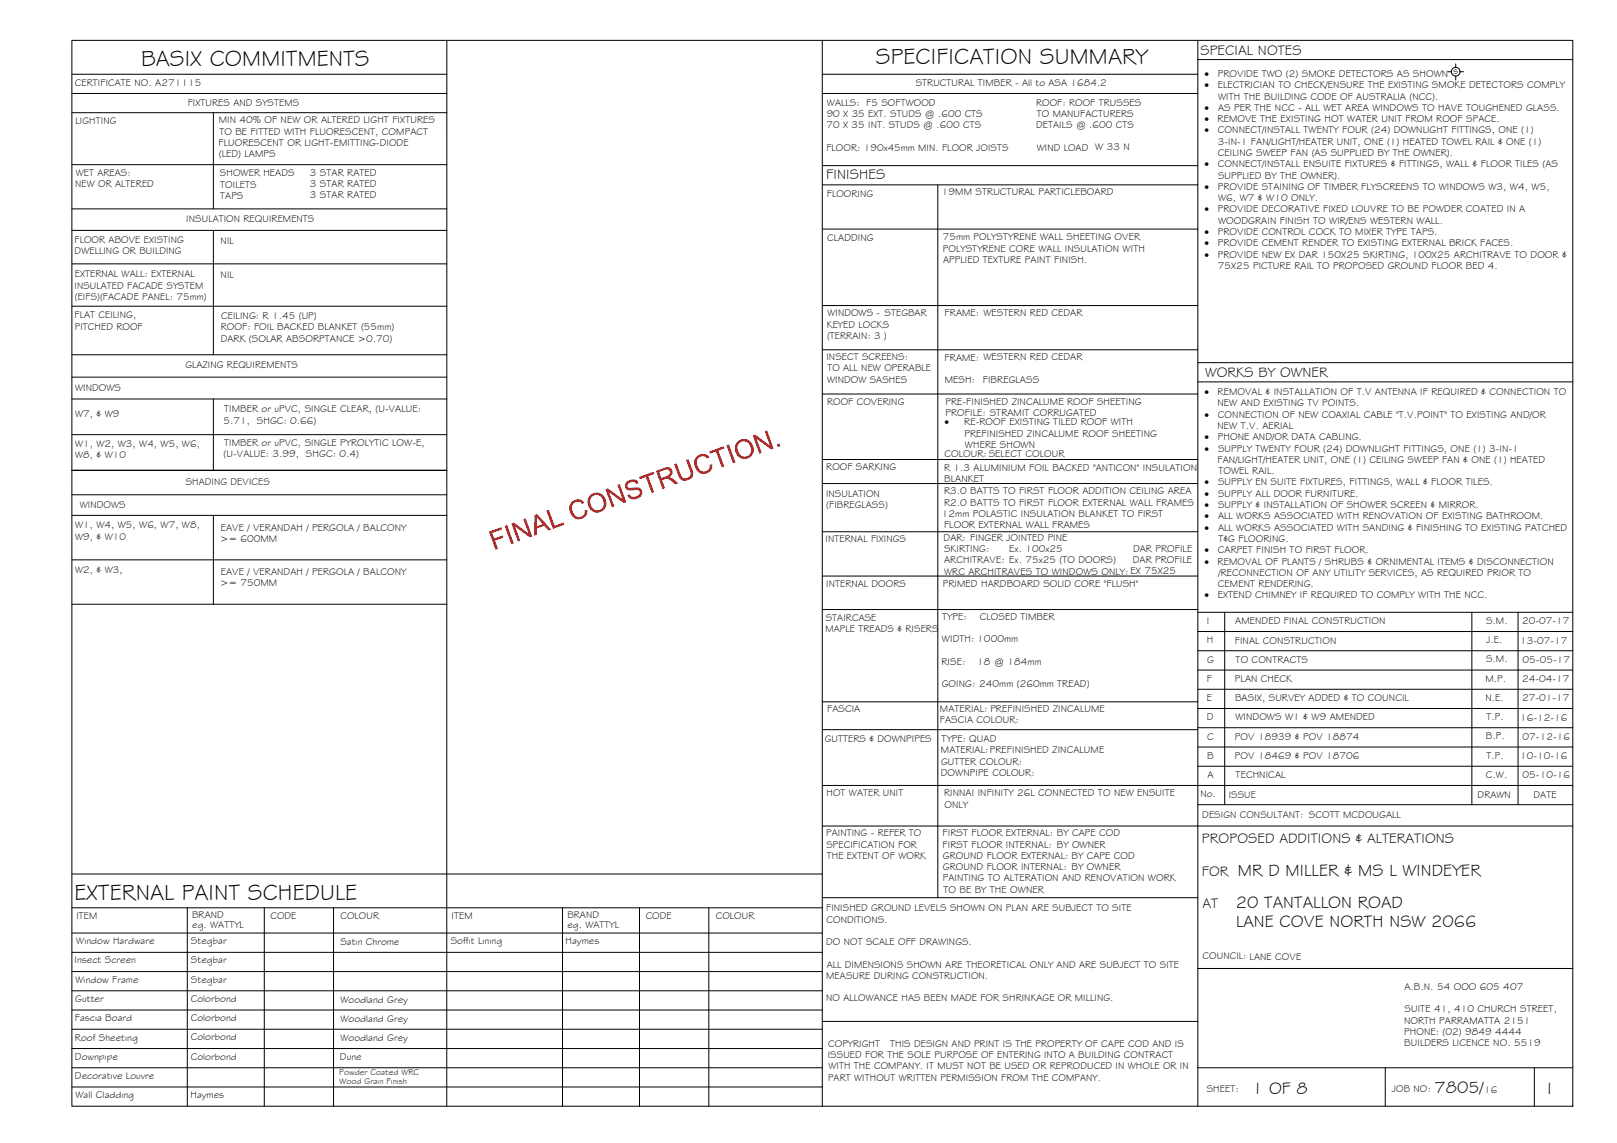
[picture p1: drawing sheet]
<svg xmlns="http://www.w3.org/2000/svg" width="420mm" height="297mm" viewBox="0 0 420 297" stroke-linecap="round" stroke-linejoin="round" font-family="sans-serif">
<defs><g id="words">
<g font-size="5.9">
<text x="36.7" y="17.2">BASIX COMMITMENTS</text>
<text x="227.6" y="16.8">SPECIFICATION SUMMARY</text>
<text x="19.4" y="233.8">EXTERNAL PAINT SCHEDULE</text>
</g>
<g font-size="4.5">
<text x="321.7" y="227.6">MR D MILLER &amp; MS L WINDEYER</text>
<text x="321.1" y="235.9">20 TANTALLON ROAD</text>
<text x="321.2" y="240.9">LANE COVE NORTH NSW 2066</text>
<text x="325.3" y="284.2">1 OF 8</text>
<text x="372.7" y="284.1">7805/</text>
<text x="402.1" y="284.2">I</text>
</g>
<g font-size="3.7">
<text x="311.9" y="14.3">SPECIAL NOTES</text>
<text x="214.7" y="46.6">FINISHES</text>
<text x="313.1" y="98.1">WORKS BY OWNER</text>
<text x="312.3" y="219.2">PROPOSED ADDITIONS &amp; ALTERATIONS</text>
<text x="312.3" y="227.5">FOR</text>
<text x="312.4" y="235.9">AT</text>
</g>
<g font-size="2.6">
<text x="19.5" y="22.5">CERTIFICATE NO. A271115</text>
<text x="237.9" y="22.4">STRUCTURAL TIMBER - All to ASA 1684.2</text>
<text x="313" y="20">·</text>
<text x="313" y="22.9">·</text>
<text x="316.4" y="22.9">ELECTRICIAN TO CHECK/ENSURE THE EXISTING SMOKE DETECTORS COMPLY</text>
<text x="316.4" y="20">PROVIDE TWO (2) SMOKE DETECTORS AS SHOWN</text>
<text x="377.6" y="19.2">s</text>
<text x="48.8" y="27.5">FIXTURES AND SYSTEMS</text>
<text x="214.9" y="27.4">WALLS: F5 SOFTWOOD</text>
<text x="269.2" y="27.4">ROOF: ROOF TRUSSES</text>
<text x="313" y="28.8">·</text>
<text x="316.5" y="28.8">AS PER THE NCC - ALL WET AREA WINDOWS TO HAVE TOUGHENED GLASS.</text>
<text x="316.5" y="25.9">WITH THE BUILDING CODE OF AUSTRALIA (NCC).</text>
<text x="19.6" y="32.2">LIGHTING</text>
<text x="56.8" y="32">MIN 40% OF NEW OR ALTERED LIGHT FIXTURES</text>
<text x="57" y="35">TO BE FITTED WITH FLUORESCENT, COMPACT</text>
<text x="214.8" y="33.3">70 X 35 INT. STUDS @ .600 CTS</text>
<text x="214.8" y="30.4">90 X 35 EXT. STUDS @ .600 CTS</text>
<text x="269.2" y="33.3">DETAILS @ .600 CTS</text>
<text x="269.4" y="30.4">TO MANUFACTURERS</text>
<text x="313" y="31.7">·</text>
<text x="313" y="34.7">·</text>
<text x="316.4" y="31.7">REMOVE THE EXISTING HOT WATER UNIT FROM ROOF SPACE.</text>
<text x="316.5" y="34.7">CONNECT/INSTALL TWENTY FOUR (24) DOWNLIGHT FITTINGS, ONE (1)</text>
<text x="56.8" y="37.9">FLUORESCENT OR LIGHT-EMITTING-DIODE</text>
<text x="56.9" y="40.8">(LED) LAMPS</text>
<text x="214.7" y="39.2">FLOOR: 190x45mm MIN. FLOOR JOISTS</text>
<text x="269.4" y="39.2">WIND LOAD W 33 N</text>
<text x="316.4" y="37.6">3-IN-1 FAN/LIGHT/HEATER UNIT, ONE (1) HEATED TOWEL RAIL &amp; ONE (1)</text>
<text x="316.5" y="40.5">CEILING SWEEP FAN (AS SUPPLIED BY THE OWNER).</text>
<text x="19.7" y="45.8">WET AREAS:</text>
<text x="57.2" y="45.8">SHOWER HEADS</text>
<text x="80.5" y="45.6">3 STAR RATED</text>
<text x="313" y="43.5">·</text>
<text x="316.5" y="43.5">CONNECT/INSTALL ENSUITE FIXTURES &amp; FITTINGS, WALL &amp; FLOOR TILES (AS</text>
<text x="316.5" y="46.4">SUPPLIED BY THE OWNER).</text>
<text x="19.5" y="48.7">NEW OR ALTERED</text>
<text x="57.2" y="48.7">TOILETS</text>
<text x="57.2" y="51.7">TAPS</text>
<text x="80.5" y="48.6">3 STAR RATED</text>
<text x="80.5" y="51.5">3 STAR RATED</text>
<text x="214.8" y="51.2">FLOORING</text>
<text x="244.8" y="50.7">19MM STRUCTURAL PARTICLEBOARD</text>
<text x="313" y="49.4">·</text>
<text x="316.4" y="49.4">PROVIDE STAINING OF TIMBER FLYSCREENS TO WINDOWS W3, W4, W5,</text>
<text x="316.5" y="52.3">W6, W7 &amp; W10 ONLY.</text>
<text x="48.4" y="57.8">INSULATION REQUIREMENTS</text>
<text x="313" y="55.2">·</text>
<text x="316.4" y="55.2">PROVIDE DECORATIVE FIXED LOUVRE TO BE POWDER COATED IN A</text>
<text x="316.5" y="58.1">WOODGRAIN FINISH TO WIR/ENS WESTERN WALL.</text>
<text x="19.4" y="63.2">FLOOR ABOVE EXISTING</text>
<text x="57.3" y="63.4">NIL</text>
<text x="214.9" y="62.7">CLADDING</text>
<text x="245" y="62.5">75mm POLYSTYRENE WALL SHEETING OVER</text>
<text x="245" y="65.4">POLYSTYRENE CORE WALL INSULATION WITH</text>
<text x="313" y="61.1">·</text>
<text x="313" y="64">·</text>
<text x="316.4" y="61.1">PROVIDE CONTROL COCK TO MIXER TYPE TAPS.</text>
<text x="316.4" y="64">PROVIDE CEMENT RENDER TO EXISTING EXTERNAL BRICK FACES.</text>
<text x="19.4" y="66.1">DWELLING OR BUILDING</text>
<text x="245.1" y="68.4">APPLIED TEXTURE PAINT FINISH.</text>
<text x="313" y="67">·</text>
<text x="316.4" y="67">PROVIDE NEW EX DAR 150X25 SKIRTING, 100X25 ARCHITRAVE TO DOOR &amp;</text>
<text x="316.4" y="69.9">75X25 PICTURE RAIL TO PROPOSED GROUND FLOOR BED 4.</text>
<text x="19.4" y="75">INSULATED FACADE SYSTEM</text>
<text x="19.4" y="72.1">EXTERNAL WALL: EXTERNAL</text>
<text x="19.4" y="77.9">(EIFS)(FACADE PANEL: 75mm)</text>
<text x="57.3" y="72.3">NIL</text>
<text x="19.4" y="82.7">FLAT CEILING,</text>
<text x="57.4" y="82.9">CEILING: R 1.45 (UP)</text>
<text x="215" y="82.2">WINDOWS - STEGBAR</text>
<text x="245.5" y="82.2">FRAME: WESTERN RED CEDAR</text>
<text x="19.4" y="85.7">PITCHED ROOF</text>
<text x="57.3" y="85.9">ROOF: FOIL BACKED BLANKET (55mm)</text>
<text x="57.3" y="88.8">DARK (SOLAR ABSORPTANCE &gt;0.70)</text>
<text x="214.8" y="85.1">KEYED LOCKS</text>
<text x="214.9" y="88.1">(TERRAIN: 3 )</text>
<text x="48.2" y="95.6">GLAZING REQUIREMENTS</text>
<text x="214.7" y="93.6">INSECT SCREENS:</text>
<text x="245.5" y="93.7">FRAME: WESTERN RED CEDAR</text>
<text x="19.5" y="101.5">WINDOWS</text>
<text x="214.9" y="99.5">WINDOW SASHES</text>
<text x="215" y="96.5">TO ALL NEW OPERABLE</text>
<text x="245.5" y="99.6">MESH:</text>
<text x="255.4" y="99.6">FIBREGLASS</text>
<text x="58.3" y="107.1">TIMBER or uPVC, SINGLE CLEAR, (U-VALUE:</text>
<text x="214.9" y="105.1">ROOF COVERING</text>
<text x="245.7" y="105.3">PRE-FINISHED ZINCALUME ROOF SHEETING</text>
<text x="313" y="102.7">·</text>
<text x="316.4" y="102.7">REMOVAL &amp; INSTALLATION OF T.V ANTENNA IF REQUIRED &amp; CONNECTION TO</text>
<text x="316.4" y="105.6">NEW AND EXISTING TV POINTS.</text>
<text x="19.5" y="108.5">W7, &amp; W9</text>
<text x="58" y="110.1">5.71, SHGC: 0.66)</text>
<text x="245.4" y="110.5">·</text>
<text x="245.7" y="108.2">PROFILE: STRAMIT CORRUGATED</text>
<text x="250.6" y="110.5">RE-ROOF EXISTING TILED ROOF WITH</text>
<text x="250.6" y="113.4">PREFINISHED ZINCALUME ROOF SHEETING</text>
<text x="313" y="108.6">·</text>
<text x="316.4" y="111.5">NEW T.V. AERIAL</text>
<text x="316.5" y="108.6">CONNECTION OF NEW COAXIAL CABLE &quot;T.V.POINT&quot; TO EXISTING AND/OR</text>
<text x="19.5" y="116">W1, W2, W3, W4, W5, W6,</text>
<text x="19.5" y="119">W8, &amp; W10</text>
<text x="58.1" y="118.9">(U-VALUE: 3.99, SHGC: 0.4)</text>
<text x="58.3" y="116">TIMBER or uPVC, SINGLE PYROLYTIC LOW-E,</text>
<text x="245.4" y="118.9">COLOUR: SELECT COLOUR</text>
<text x="250.7" y="116.4">WHERE SHOWN</text>
<text x="313" y="114.4">·</text>
<text x="313" y="117.4">·</text>
<text x="316.4" y="114.4">PHONE AND/OR DATA CABLING.</text>
<text x="316.5" y="117.4">SUPPLY TWENTY FOUR (24) DOWNLIGHT FITTINGS, ONE (1) 3-IN-1</text>
<text x="214.7" y="122.2">ROOF SARKING</text>
<text x="245.3" y="122.3">R 1.3 ALUMINIUM FOIL BACKED &quot;ANTICON&quot; INSULATION</text>
<text x="245.4" y="125.2">BLANKET</text>
<text x="316.4" y="120.3">FAN/LIGHT/HEATER UNIT, ONE (1) CEILING SWEEP FAN &amp; ONE (1) HEATED</text>
<text x="316.6" y="123.2">TOWEL RAIL.</text>
<text x="48.3" y="126.1">SHADING DEVICES</text>
<text x="214.6" y="129.2">INSULATION</text>
<text x="245.3" y="128.5">R3.0 BATTS TO FIRST FLOOR ADDITION CEILING AREA</text>
<text x="245.3" y="131.4">R2.0 BATTS TO FIRST FLOOR EXTERNAL WALL FRAMES</text>
<text x="313" y="126.2">·</text>
<text x="313" y="129.1">·</text>
<text x="316.5" y="126.2">SUPPLY EN SUITE FIXTURES, FITTINGS, WALL &amp; FLOOR TILES.</text>
<text x="316.5" y="129.1">SUPPLY ALL DOOR FURNITURE.</text>
<text x="19.5" y="137.3">W1, W4, W5, W6, W7, W8,</text>
<text x="20.7" y="132.1">WINDOWS</text>
<text x="57.3" y="137.9">EAVE / VERANDAH / PERGOLA / BALCONY</text>
<text x="214.7" y="132.1">(FIBREGLASS)</text>
<text x="244.8" y="134.4">12mm POLASTIC INSULATION BLANKET TO FIRST</text>
<text x="245.3" y="137.3">FLOOR EXTERNAL WALL FRAMES</text>
<text x="313" y="132">·</text>
<text x="313" y="135">·</text>
<text x="313" y="137.9">·</text>
<text x="316.5" y="132">SUPPLY &amp; INSTALLATION OF SHOWER SCREEN &amp; MIRROR.</text>
<text x="316.5" y="135">ALL WORKS ASSOCIATED WITH RENOVATION OF EXISTING BATHROOM.</text>
<text x="316.5" y="137.9">ALL WORKS ASSOCIATED WITH SANDING &amp; FINISHING TO EXISTING PATCHED</text>
<text x="19.5" y="140.2">W9, &amp; W10</text>
<text x="57.2" y="140.8">&gt;= 600MM</text>
<text x="214.5" y="140.8">INTERNAL FIXINGS</text>
<text x="245.2" y="140.5">DAR: FINGER JOINTED PINE</text>
<text x="245.3" y="143.4">SKIRTING:</text>
<text x="262.3" y="143.5">Ex. 100x25</text>
<text x="294.4" y="143.5">DAR PROFILE</text>
<text x="313" y="143.8">·</text>
<text x="316.5" y="143.8">CARPET FINISH TO FIRST FLOOR.</text>
<text x="316.6" y="140.9">T&amp;G FLOORING.</text>
<text x="19.5" y="148.8">W2, &amp; W3,</text>
<text x="57.3" y="149.5">EAVE / VERANDAH / PERGOLA / BALCONY</text>
<text x="245.3" y="146.4">ARCHITRAVE: Ex. 75x25 (TO DOORS)</text>
<text x="245.3" y="149.3">WRC ARCHITRAVES TO WINDOWS ONLY: EX 75X25</text>
<text x="294.3" y="146.4">DAR PROFILE</text>
<text x="313" y="146.7">·</text>
<text x="316.4" y="146.7">REMOVAL OF PLANTS / SHRUBS &amp; ORNIMENTAL ITEMS &amp; DISCONNECTION</text>
<text x="316.6" y="149.7">/RECONNECTION OF ANY UTILITY SERVICES, AS REQUIRED PRIOR TO</text>
<text x="57.2" y="152.4">&gt;= 750MM</text>
<text x="214.7" y="152.5">INTERNAL DOORS</text>
<text x="245" y="152.5">PRIMED HARDBOARD SOLID CORE &quot;FLUSH&quot;</text>
<text x="313" y="155.5">·</text>
<text x="316.4" y="155.5">EXTEND CHIMNEY IF REQUIRED TO COMPLY WITH THE NCC.</text>
<text x="316.5" y="152.6">CEMENT RENDERING.</text>
<text x="214.6" y="161.4">STAIRCASE</text>
<text x="244.8" y="161">TYPE:</text>
<text x="254.6" y="161">CLOSED TIMBER</text>
<text x="214.5" y="164.4">MAPLE TREADS &amp; RISERS</text>
<text x="244.8" y="166.8">WIDTH: 1000mm</text>
<text x="313.5" y="162.2">I</text>
<text x="313.6" y="167.2">H</text>
<text x="320.9" y="167.2">FINAL CONSTRUCTION</text>
<text x="321" y="162.2">AMENDED FINAL CONSTRUCTION</text>
<text x="386.1" y="162.2">S.M.</text>
<text x="386.2" y="167.1">J.E.</text>
<text x="395" y="167.3">13-07-17</text>
<text x="395.5" y="162.3">20-07-17</text>
<text x="244.6" y="172.7">RISE:</text>
<text x="253.9" y="172.7">18 @ 184mm</text>
<text x="313.7" y="172.2">G</text>
<text x="321.1" y="172.2">TO CONTRACTS</text>
<text x="386.1" y="172.1">S.M.</text>
<text x="395.6" y="172.3">05-05-17</text>
<text x="244.7" y="178.5">GOING: 240mm (260mm TREAD)</text>
<text x="313.6" y="177.2">F</text>
<text x="320.9" y="177.2">PLAN CHECK</text>
<text x="386" y="177.1">M.P.</text>
<text x="395.5" y="177.3">24-04-17</text>
<text x="214.9" y="185">FASCIA</text>
<text x="244.2" y="185">MATERIAL: PREFINISHED ZINCALUME</text>
<text x="313.6" y="182.2">E</text>
<text x="320.9" y="182.2">BASIX, SURVEY ADDED &amp; TO COUNCIL</text>
<text x="386" y="182.1">N.E.</text>
<text x="395.5" y="182.3">27-01-17</text>
<text x="244.2" y="188">FASCIA COLOUR:</text>
<text x="313.6" y="187.2">D</text>
<text x="321" y="187.2">WINDOWS W1 &amp; W9 AMENDED</text>
<text x="386.2" y="187.1">T.P.</text>
<text x="395" y="187.3">16-12-16</text>
<text x="214.3" y="192.7">GUTTERS &amp; DOWNPIPES</text>
<text x="244.5" y="195.8">MATERIAL:PREFINISHED ZINCALUME</text>
<text x="244.7" y="192.9">TYPE: QUAD</text>
<text x="313.7" y="197.2">B</text>
<text x="313.7" y="192.2">C</text>
<text x="320.9" y="197.2">POV 18469 &amp; POV 18706</text>
<text x="320.9" y="192.2">POV 18939 &amp; POV 18874</text>
<text x="386.1" y="192.1">B.P.</text>
<text x="386.2" y="197.1">T.P.</text>
<text x="395" y="197.3">10-10-16</text>
<text x="395.6" y="192.3">07-12-16</text>
<text x="244.5" y="201.7">DOWNPIPE COLOUR:</text>
<text x="244.5" y="198.7">GUTTER COLOUR:</text>
<text x="313.7" y="202.2">A</text>
<text x="321.1" y="202.2">TECHNICAL</text>
<text x="386.1" y="202.2">C.W.</text>
<text x="395.6" y="202.3">05-10-16</text>
<text x="214.8" y="206.8">HOT WATER UNIT</text>
<text x="245.3" y="207">RINNAI INFINITY 26L CONNECTED TO NEW ENSUITE</text>
<text x="245.4" y="209.9">ONLY</text>
<text x="311.9" y="207.1">No.</text>
<text x="319.3" y="207.3">ISSUE</text>
<text x="383.9" y="207.5">DRAWN</text>
<text x="398.5" y="207.4">DATE</text>
<text x="312.4" y="212.6">DESIGN CONSULTANT: SCOTT MCDOUGALL</text>
<text x="214.7" y="217.3">PAINTING - REFER TO</text>
<text x="214.7" y="220.3">SPECIFICATION FOR</text>
<text x="244.9" y="217.3">FIRST FLOOR EXTERNAL: BY CAPE COD</text>
<text x="244.9" y="220.3">FIRST FLOOR INTERNAL: BY OWNER</text>
<text x="214.8" y="223.2">THE EXTENT OF WORK</text>
<text x="245" y="223.2">GROUND FLOOR EXTERNAL: BY CAPE COD</text>
<text x="245" y="226.1">GROUND FLOOR INTERNAL: BY OWNER</text>
<text x="245" y="229.1">PAINTING TO ALTERATION AND RENOVATION WORK</text>
<text x="245.1" y="232">TO BE BY THE OWNER</text>
<text x="19.8" y="238.9">ITEM</text>
<text x="49.9" y="238.6">BRAND</text>
<text x="70.3" y="238.9">CODE</text>
<text x="88.5" y="238.8">COLOUR</text>
<text x="117.3" y="238.9">ITEM</text>
<text x="147.4" y="238.6">BRAND</text>
<text x="167.8" y="238.9">CODE</text>
<text x="186" y="238.8">COLOUR</text>
<text x="214.7" y="236.8">FINISHED GROUND LEVELS SHOWN ON PLAN ARE SUBJECT TO SITE</text>
<text x="214.8" y="239.7">CONDITIONS.</text>
<text x="19.8" y="245.4">Window Hardware</text>
<text x="49.6" y="245.4">Stegbar</text>
<text x="50" y="241.1">eg. WATTYL</text>
<text x="88.4" y="245.5">Satin Chrome</text>
<text x="117.1" y="245.4">Soffit Lining</text>
<text x="147" y="245.4">Haymes</text>
<text x="147.5" y="241.1">eg. WATTYL</text>
<text x="214.7" y="245.6">DO NOT SCALE OFF DRAWINGS.</text>
<text x="19.4" y="250.3">Insect Screen</text>
<text x="49.6" y="250.4">Stegbar</text>
<text x="214.8" y="251.5">ALL DIMENSIONS SHOWN ARE THEORETICAL ONLY AND ARE SUBJECT TO SITE</text>
<text x="312.5" y="249.3">COUNCIL: LANE COVE</text>
<text x="19.6" y="255.3">Window Frame</text>
<text x="49.6" y="255.3">Stegbar</text>
<text x="214.7" y="254.4">MEASURE DURING CONSTRUCTION.</text>
<text x="364.9" y="257.3">A.B.N. 54 OOO 605 407</text>
<text x="19.6" y="260.4">Gutter</text>
<text x="49.6" y="260.3">Colorbond</text>
<text x="88.5" y="260.5">Woodland Grey</text>
<text x="214.7" y="260.3">NO ALLOWANCE HAS BEEN MADE FOR SHRINKAGE OR MILLING.</text>
<text x="364.9" y="263.1">SUITE 41, 410 CHURCH STREET,</text>
<text x="19.5" y="265.4">Fascia Board</text>
<text x="49.6" y="265.3">Colorbond</text>
<text x="88.5" y="265.5">Woodland Grey</text>
<text x="364.8" y="266">NORTH PARRAMATTA 2151</text>
<text x="364.9" y="269">PHONE: (02) 9849 4444</text>
<text x="19.5" y="270.4">Roof Sheeting</text>
<text x="19.5" y="275.4">Downpipe</text>
<text x="49.6" y="275.4">Colorbond</text>
<text x="49.6" y="270.3">Colorbond</text>
<text x="88.3" y="275.5">Dune</text>
<text x="88.5" y="270.5">Woodland Grey</text>
<text x="215.1" y="274.9">ISSUED FOR THE SOLE PURPOSE OF ENTERING INTO A BUILDING CONTRACT</text>
<text x="215.2" y="272">COPYRIGHT</text>
<text x="231.3" y="272">THIS DESIGN AND PRINT IS THE PROPERTY OF CAPE COD AND IS</text>
<text x="364.9" y="271.9">BUILDERS LICENCE NO. 5519</text>
<text x="19.5" y="280.3">Decorative Louvre</text>
<text x="215.2" y="280.8">PART WITHOUT WRITTEN PERMISSION FROM THE COMPANY.</text>
<text x="215.3" y="277.9">WITH THE COMPANY. IT MUST NOT BE USED OR REPRODUCED IN WHOLE OR IN</text>
<text x="19.6" y="285.4">Wall Cladding</text>
<text x="49.5" y="285.4">Haymes</text>
<text x="313.6" y="283.8">SHEET:</text>
<text x="361.7" y="283.9">JOB NO:</text>
<text x="385.6" y="284.1">16</text>
</g>
<g font-size="2.2">
<text x="88.1" y="279.3">Powder Coated WRC</text>
<text x="88.2" y="281.8">Wood Grain Finish</text>
</g>
</g></defs>
<!-- layer: BORDER -->
<g fill="none" stroke="#000" stroke-width=".26">
<path d="M18.7 10.5h390v277h-390zM116.1 10.5v277M213.7 19.3h97.5M213.7 10.5v277M311.2 15.5h97.5M311.2 10.5v277M213.7 24.3h97.5M213.7 59.5h97.5M213.8 48h97.4M213.8 43h97.4M243.7 48v185.3M213.7 79.4h97.5"/>
<path d="M213.7 90.9h97.5M311.2 94.2h97.5M311.2 99.2h97.5M213.7 119.4h97.5M213.7 102.4h97.5M213.7 125.7h97.5M213.7 138.2h97.5M213.7 149.7h97.5M213.7 158.4h97.5M318.2 159.1v50M382.4 159.1v50M394.4 159.1v50"/>
<path d="M311.2 179.1h97.5M311.2 174.1h97.5M311.2 169.1h97.5M311.2 164.1h97.5M213.7 182.4h97.5M213.7 189.6h97.5M311.2 199.1h97.5M311.2 194.1h97.5M311.2 189.1h97.5M311.2 184.1h97.5M213.7 204.1h195M213.7 214.7h195"/>
<path d="M311.2 209.1h97.5M18.7 227.1h195M18.7 235.9h195M48.7 235.9v51.6M68.7 235.9v51.6M86.7 235.9v51.6M146.2 235.9v51.6M166.2 235.9v51.6M184.2 235.9v51.6M213.7 233.3h97.5M18.7 242.5h195M18.7 247.5h195"/>
<path d="M18.7 252.5h195M18.7 257.5h195M311.2 251.7h97.5M18.7 277.5h195M18.7 262.5h195M18.7 267.5h195M18.7 272.5h195M213.7 265.4h97.5M311.2 277.5h97.5M359.9 277.5v10M398.7 277.5v10M18.7 282.5h195"/>
</g>
<!-- layer: BASIX -->
<g fill="none" stroke="#000" stroke-width=".26">
<path d="M18.7 19.3h97.4M18.7 24.3h97.4M18.7 29.3h97.4M55.4 29.3v25M18.7 42.8h97.4M18.7 54.3h97.4M18.7 59.9h97.4M55.4 59.9v32.3M18.7 68.6h97.4M18.7 79.6h97.4M18.7 98h97.4M18.7 92.2h97.4"/>
<path d="M18.7 113h97.4M18.7 103.7h97.4M55.4 103.7v18.5M18.7 128.6h97.4M18.7 133.9h97.4M55.4 133.9v23.1M116.1 122.2h-97.4h97.4M18.7 145.5h97.4M18.7 157h97.4"/>
</g>
<!-- layer: SERVICES -->
<g fill="none" stroke="#000" stroke-width=".26">
<path d="M376.2 18.6h.9M378.3 16.6v.9M378.3 19.8v1M379.4 18.6h.9"/>
<circle cx="378.2" cy="18.6" r="1.13"/>
</g>
<!-- layer: Stamp - Final Construction -->
<g fill="#f00">
<path d="M127 138.2l3.2-1.2 .2 .6-2.5 .9 .5 1.4 2.2-.8 .2 .6-2.2 .8 .8 2.1-.6 .3z"/>
<path d="M131.1 136.7l.7-.2 1.7 4.7-.7 .2z"/>
<path d="M132.9 136.1l.6-.3 3.8 2.8-1.3-3.7 .6-.2 1.7 4.7-.6 .2-3.9-2.8 1.4 3.7-.6 .3z"/>
<path d="M142 132.7l.6-.2 1.5 4.1 2.3-.8 .2 .6-2.9 1z"/>
<path d="M148.5 130.6l.7-.6 1-.2 .7 .1 .8 .5 .1 .2-.5 .4-.9-.6-1 .2-.7 .6-.1 1 .7 1.7 1.1 .5 1.1-.4 .4-.6v-.8l.7-.1v.9l-.6 .9-.8 .5-1 .2-.7-.2-.7-.5-.6-1-.3-1.1 .1-.9z"/>
<path d="M157.3 127.2l.7-.3 3.8 2.8-1.4-3.7 .6-.2 1.7 4.7-.6 .2-3.8-2.8 1.3 3.7-.6 .3z"/>
<path d="M162.7 125.4l1-.7 1-.1 .7 .3 .5 .6-.6 .3-.3-.5-.7-.1-1.1 .5a.73 .73 0 0 0 0 1 .73 .73 0 0 0 1 .1l1.5-.1 .8 .3 .4 .8v.5l-.4 .6-.6 .5-1.1 .4-.8-.1-.7-.4-.3-.6 .6-.3 .4 .6 1 .1 1-.5 .3-.7-.5-.5-2.2 .1-.8-.3-.4-.9z"/>
<path d="M166.1 124l3.7-1.4 .2 .6-1.6 .5 1.5 4.2-.6 .2-1.5-4.1-1.5 .5z"/>
<path d="M175.2 120.6l.6-.2 1.5 3.7 .6 .2 .6-.1 .7-.4 .3-.5-1.2-3.8 .6-.2 1.2 3.5v.7l-.3 .6-.6 .5-1 .3h-.7l-.6-.3-.6-1z"/>
<path d="M180.9 118.8l.9-.7 .8-.1 .8 .1 .7 .5 .2 .2-.6 .4-.9-.7-1.1 .3-.5 .6-.2 .9 .6 1.5 .5 .5 .7 .3 1.1-.4 .5-.7v-.8h.7l-.1 .9-.5 .8-.6 .5-1.2 .3-.9-.3-.6-.6-.6-1-.2-1 .1-.9z"/>
<path d="M184.3 117.3l3.7-1.3 .2 .5-1.5 .6 1.5 4.2-.7 .2-1.5-4.2-1.5 .6z"/>
<path d="M188.8 115.7l.6-.2 1.7 4.7-.6 .2z"/>
<path d="M195.6 113.2l.6-.2 3.9 2.8-1.4-3.7 .6-.2 1.7 4.7-.6 .2-3.8-2.8 1.3 3.7-.6 .2z"/>
<path d="M201.9 115.5l.6-.2 .3 .6-.7 .3z"/>
<path d="M138.9 133.9l.7-.3 3.6 4-.7 .3-1.1-1.3-1.9 .8v1.6l-.7 .2zM139.4 134.2l.1 2.6 1.6-.6z"/>
<path d="M153.4 128.7l.9-.5 1-.2 .8 .3 .7 .5 .6 1 .2 1.3-.3 .8-.6 .7-1.1 .6h-.8l-.7-.2-.8-.7-.4-.8-.2-1.3 .2-.9zM153.8 129.1l-.4 .6-.1 .7 .5 1.5 1.1 .7h.7l.6-.3 .4-.4 .3-.8-.2-1-.4-.8-.5-.5-.7-.2z"/>
<path d="M170.5 122.4l2.7-1 .8 .1 .6 .5 .2 1-.4 .6-.6 .5 .7 .2 1.8 1.3-.8 .2-2.1-1.4-1.4 .4 .8 2-.6 .3zM171.3 122.7l.5 1.5 1.8-.7 .5-.5-.2-.7-.5-.3z"/>
<path d="M191.6 114.8l.7-.5 .8-.2 1 .1 .8 .5 .7 .9 .2 1.1v.7l-.5 1.1-.9 .6-.7 .2-1-.1-.9-.6-.6-.9-.2-1v-.9zM192.2 115.1l-.6 1 .2 1.1 .4 .8 .7 .6 .5 .1 1.1-.3 .5-.6 .2-.7-.5-1.7-1.1-.7h-.6z"/>
</g>
<!-- layer: BORDER -->
<path d="M311.2 159.1h97.5" fill="none" stroke="#000" stroke-width=".26"/>
<use href="#words"/>
</svg>
